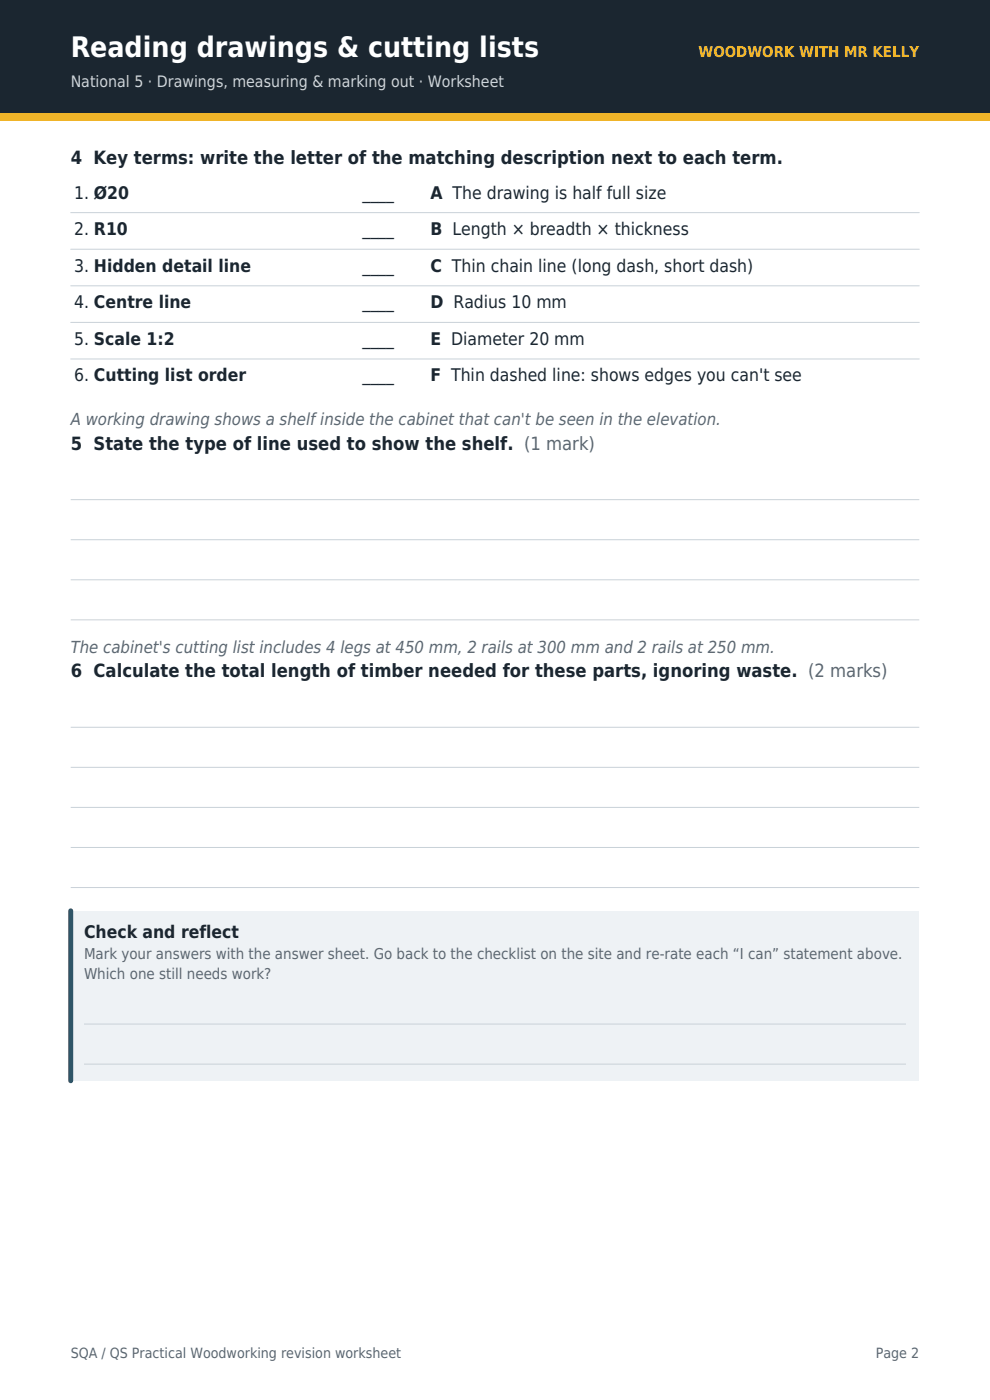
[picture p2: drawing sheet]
<svg xmlns="http://www.w3.org/2000/svg" width="210mm" height="297mm" viewBox="0 0 210 297" stroke-linecap="round" stroke-linejoin="round" font-family="sans-serif">
<defs><g id="words">
<text font-size="6" fill="#fff" x="15" y="12">Reading drawings &amp; cutting lists</text>
<g font-size="3.9" fill="#1b2630">
<text x="15" y="34.9">4 Key terms: write the letter of the matching description next to each term.</text>
<text x="15" y="95.4">5 State the type of line used to show the shelf. (1 mark)</text>
<text x="15" y="143.7">6 Calculate the total length of timber needed for these parts, ignoring waste. (2 marks)</text>
</g>
<g font-size="3.7" fill="#1b2630">
<text x="15.7" y="42.1">1. Ø20</text>
<text x="76.9" y="42.1">____</text>
<text x="91.3" y="42.1">A The drawing is half full size</text>
<text x="15.7" y="49.9">2. R10</text>
<text x="76.9" y="49.9">____</text>
<text x="91.3" y="49.9">B Length × breadth × thickness</text>
<text x="15.7" y="57.6">3. Hidden detail line</text>
<text x="76.9" y="57.6">____</text>
<text x="91.3" y="57.6">C Thin chain line (long dash, short dash)</text>
<text x="15.7" y="65.4">4. Centre line</text>
<text x="76.9" y="65.4">____</text>
<text x="91.3" y="65.4">D Radius 10 mm</text>
<text x="15.7" y="73.2">5. Scale 1:2</text>
<text x="76.9" y="73.2">____</text>
<text x="91.3" y="73.2">E Diameter 20 mm</text>
<text x="15.7" y="80.9">6. Cutting list order</text>
<text x="76.9" y="80.9">____</text>
<text x="91.3" y="80.9">F Thin dashed line: shows edges you can't see</text>
<text x="17.8" y="199">Check and reflect</text>
</g>
<g font-size="3.5" fill="#5a6672">
<text x="15" y="90.3">A working drawing shows a shelf inside the cabinet that can't be seen in the elevation.</text>
<text x="15" y="138.6">The cabinet's cutting list includes 4 legs at 450 mm, 2 rails at 300 mm and 2 rails at 250 mm.</text>
</g>
<text font-size="3.4" fill="#c9d6df" x="15" y="18.5">National 5 · Drawings, measuring &amp; marking out · Worksheet</text>
<text font-size="3.2" fill="#f0b429" x="148.2" y="12">WOODWORK WITH MR KELLY</text>
<g font-size="3.2" fill="#5a6672">
<text x="17.8" y="203.5">Mark your answers with the answer sheet. Go back to the checklist on the site and re-rate each “I can” statement above.</text>
<text x="17.8" y="207.7">Which one still needs work?</text>
</g>
<g font-size="3" fill="#5a6672">
<text x="15" y="288">SQA / QS Practical Woodworking revision worksheet</text>
<text x="185.8" y="288">Page 2</text>
</g>
</g></defs>
<path d="M0 0h210v24h-210z" fill-rule="evenodd" fill="#1b2630"/>
<path d="M0 24h210v1.5h-210z" fill-rule="evenodd" fill="#f0b429"/>
<g fill="none" stroke="#c9d1d8" stroke-width=".21">
<path d="M15 45.1h180M15 52.9h180M15 60.6h180M15 68.4h180M15 76.2h180M15 106h180M15 114.5h180M15 123h180M15 131.5h180M15 154.3h180M15 162.8h180M15 171.3h180"/>
<path d="M15 179.8h180M15 188.3h180"/>
</g>
<path d="M15 193.2h180v36.1h-180z" fill-rule="evenodd" fill="#eef2f5"/>
<path d="M17.8 217.2h174.4M17.8 225.7h174.4" fill="none" stroke="#c9d1d8" stroke-width=".21"/>
<path d="M15 193.2v36.1" fill="none" stroke="#245a73" stroke-width="1.1"/>
<use href="#words"/>
</svg>
